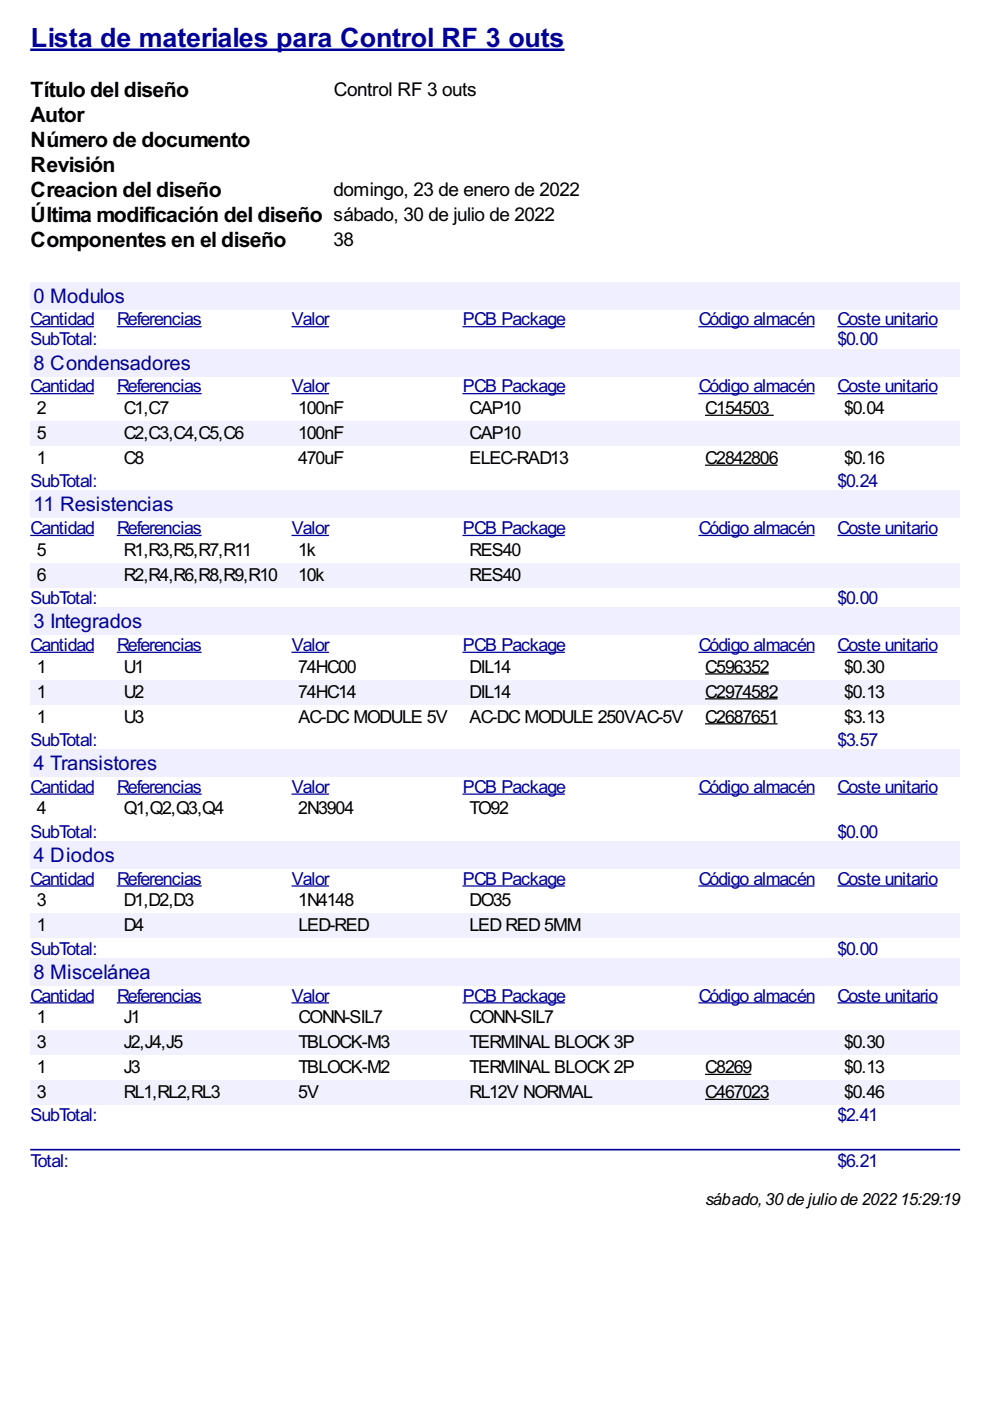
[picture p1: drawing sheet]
<svg xmlns="http://www.w3.org/2000/svg" width="210mm" height="297mm" viewBox="0 0 210 297" stroke-linecap="round" stroke-linejoin="round" font-family="sans-serif">
<defs><g id="words">
<text font-size="6.3" fill="#009" x="6.5" y="10">Lista de materiales para Control RF 3 outs</text>
<g font-size="5">
<text x="6.5" y="20.6">Título del diseño</text>
<text x="6.5" y="25.9">Autor</text>
<text x="6.5" y="31.2">Número de documento</text>
<text x="6.5" y="36.5">Revisión</text>
<text x="6.5" y="41.8">Creacion del diseño</text>
<text x="6.5" y="47.1">Última modificación del diseño sábado, 30 de julio de 2022</text>
<text x="6.5" y="52.3">Componentes en el diseño</text>
</g>
<g font-size="4.8" fill="#009">
<text x="7.1" y="64.2">0 Modulos</text>
<text x="7.1" y="78.3">8 Condensadores</text>
<text x="7.1" y="108.4">11 Resistencias</text>
<text x="7.1" y="133.2">3 Integrados</text>
<text x="7.1" y="163.3">4 Transistores</text>
<text x="7.1" y="182.7">4 Diodos</text>
<text x="7.1" y="207.5">8 Miscelánea</text>
</g>
<g font-size="4.5">
<text x="70.8" y="20.3">Control RF 3 outs</text>
<text x="70.7" y="41.5">domingo, 23 de enero de 2022</text>
<text x="70.7" y="52.1">38</text>
</g>
<g font-size="4.2" fill="#009">
<text x="6.5" y="69">Cantidad</text>
<text x="24.8" y="69">Referencias</text>
<text x="61.9" y="69">Valor</text>
<text x="98.1" y="69">PCB Package</text>
<text x="148.1" y="69">Código almacén</text>
<text x="177.6" y="69">Coste unitario</text>
<text x="6.5" y="73.2">SubTotal:</text>
<text x="177.5" y="73.2">$0.00</text>
<text x="6.5" y="83.2">Cantidad</text>
<text x="24.8" y="83.2">Referencias</text>
<text x="61.9" y="83.2">Valor</text>
<text x="98.1" y="83.2">PCB Package</text>
<text x="148.1" y="83.2">Código almacén</text>
<text x="177.6" y="83.2">Coste unitario</text>
<text x="6.5" y="103.3">SubTotal:</text>
<text x="177.5" y="103.3">$0.24</text>
<text x="6.5" y="113.3">Cantidad</text>
<text x="24.8" y="113.3">Referencias</text>
<text x="61.9" y="113.3">Valor</text>
<text x="98.1" y="113.3">PCB Package</text>
<text x="148.1" y="113.3">Código almacén</text>
<text x="177.6" y="113.3">Coste unitario</text>
<text x="6.5" y="128.1">SubTotal:</text>
<text x="177.5" y="128.1">$0.00</text>
<text x="6.5" y="138">Cantidad</text>
<text x="24.8" y="138">Referencias</text>
<text x="61.9" y="138">Valor</text>
<text x="98.1" y="138">PCB Package</text>
<text x="148.1" y="138">Código almacén</text>
<text x="177.6" y="138">Coste unitario</text>
<text x="6.5" y="158.1">SubTotal:</text>
<text x="177.5" y="158.1">$3.57</text>
<text x="6.5" y="168.1">Cantidad</text>
<text x="24.8" y="168.1">Referencias</text>
<text x="61.9" y="168.1">Valor</text>
<text x="98.1" y="168.1">PCB Package</text>
<text x="148.1" y="168.1">Código almacén</text>
<text x="177.6" y="168.1">Coste unitario</text>
<text x="6.5" y="177.6">SubTotal:</text>
<text x="177.5" y="177.6">$0.00</text>
<text x="6.5" y="187.6">Cantidad</text>
<text x="24.8" y="187.6">Referencias</text>
<text x="61.9" y="187.6">Valor</text>
<text x="98.1" y="187.6">PCB Package</text>
<text x="148.1" y="187.6">Código almacén</text>
<text x="177.6" y="187.6">Coste unitario</text>
<text x="6.5" y="202.4">SubTotal:</text>
<text x="177.5" y="202.4">$0.00</text>
<text x="6.5" y="212.4">Cantidad</text>
<text x="24.8" y="212.4">Referencias</text>
<text x="61.9" y="212.4">Valor</text>
<text x="98.1" y="212.4">PCB Package</text>
<text x="148.1" y="212.4">Código almacén</text>
<text x="177.6" y="212.4">Coste unitario</text>
<text x="6.5" y="237.8">SubTotal:</text>
<text x="177.5" y="237.8">$2.41</text>
<text x="6.5" y="247.4">Total:</text>
<text x="177.5" y="247.4">$6.21</text>
</g>
<g font-size="4.2">
<text x="7.8" y="87.8">2</text>
<text x="26.2" y="87.8">C1,C7</text>
<text x="63.2" y="87.8">100nF</text>
<text x="99.5" y="87.8">CAP10</text>
<text x="149.5" y="87.8">C154503</text>
<text x="179" y="87.8">$0.04</text>
<text x="7.8" y="93.1">5</text>
<text x="26.2" y="93.1">C2,C3,C4,C5,C6</text>
<text x="63.2" y="93.1">100nF</text>
<text x="99.5" y="93.1">CAP10</text>
<text x="7.8" y="98.4">1</text>
<text x="26.2" y="98.4">C8</text>
<text x="63.2" y="98.4">470uF</text>
<text x="99.5" y="98.4">ELEC-RAD13</text>
<text x="149.5" y="98.4">C2842806</text>
<text x="179" y="98.4">$0.16</text>
<text x="7.8" y="117.8">5</text>
<text x="26.2" y="117.8">R1,R3,R5,R7,R11</text>
<text x="63.2" y="117.8">1k</text>
<text x="99.5" y="117.8">RES40</text>
<text x="7.8" y="123.1">6</text>
<text x="26.2" y="123.1">R2,R4,R6,R8,R9,R10</text>
<text x="63.2" y="123.1">10k</text>
<text x="99.5" y="123.1">RES40</text>
<text x="7.8" y="142.6">1</text>
<text x="26.2" y="142.6">U1</text>
<text x="63.2" y="142.6">74HC00</text>
<text x="99.5" y="142.6">DIL14</text>
<text x="149.5" y="142.6">C596352</text>
<text x="179" y="142.6">$0.30</text>
<text x="7.8" y="147.9">1</text>
<text x="26.2" y="147.9">U2</text>
<text x="63.2" y="147.9">74HC14</text>
<text x="99.5" y="147.9">DIL14</text>
<text x="149.5" y="147.9">C2974582</text>
<text x="179" y="147.9">$0.13</text>
<text x="7.8" y="153.2">1</text>
<text x="26.2" y="153.2">U3</text>
<text x="63.3" y="153.2">AC-DC MODULE 5V</text>
<text x="99.5" y="153.2">AC-DC MODULE 250VAC-5V</text>
<text x="149.5" y="153.2">C2687651</text>
<text x="179" y="153.2">$3.13</text>
<text x="7.8" y="172.7">4</text>
<text x="26.2" y="172.7">Q1,Q2,Q3,Q4</text>
<text x="63.2" y="172.7">2N3904</text>
<text x="99.5" y="172.7">TO92</text>
<text x="7.8" y="192.2">3</text>
<text x="7.8" y="197.5">1</text>
<text x="26.2" y="192.2">D1,D2,D3</text>
<text x="26.2" y="197.5">D4</text>
<text x="63.2" y="192.2">1N4148</text>
<text x="63.3" y="197.5">LED-RED</text>
<text x="99.5" y="192.2">DO35</text>
<text x="99.5" y="197.5">LED RED5MM</text>
<text x="7.8" y="216.9">1</text>
<text x="26.2" y="216.9">J1</text>
<text x="63.3" y="216.9">CONN-SIL7</text>
<text x="99.5" y="216.9">CONN-SIL7</text>
<text x="7.8" y="222.2">3</text>
<text x="7.8" y="227.5">1</text>
<text x="26.2" y="222.2">J2,J4,J5</text>
<text x="26.2" y="227.5">J3</text>
<text x="63.3" y="222.2">TBLOCK-M3</text>
<text x="63.3" y="227.5">TBLOCK-M2</text>
<text x="99.5" y="222.2">TERMINAL BLOCK 3P</text>
<text x="99.5" y="227.5">TERMINAL BLOCK 2P</text>
<text x="149.5" y="227.5">C8269</text>
<text x="179" y="222.2">$0.30</text>
<text x="179" y="227.5">$0.13</text>
<text x="7.8" y="232.8">3</text>
<text x="26.2" y="232.8">RL1,RL2,RL3</text>
<text x="63.2" y="232.8">5V</text>
<text x="99.5" y="232.8">RL12V NORMAL</text>
<text x="149.5" y="232.8">C467023</text>
<text x="179" y="232.8">$0.46</text>
</g>
<text font-size="4" x="149.6" y="255.6">sábado,30de julio de 202215:29:19</text>
</g></defs>
<path d="M6.4 10.6h113.3" fill="none" stroke="#009" stroke-width=".53"/>
<g fill="#efefff">
<path d="M6.4 59.8h197.2v5.8h-197.2z"/>
<path d="M6.9 60h19.3v4.8h-19.3z"/>
</g>
<path d="M6.4 69.3h13.5M24.8 69.3h18M61.8 69.3h7.9M98.1 69.3h21.7M148.1 69.3h24.6M177.5 69.3h21.2" fill="none" stroke="#009" stroke-width=".26"/>
<g fill="#efefff">
<path d="M6.4 74h197.2v5.8h-197.2z"/>
<path d="M6.9 74.3h33.3v4.8h-33.3z"/>
</g>
<path d="M6.4 83.5h13.5M24.8 83.5h18M61.8 83.5h7.9M98.1 83.5h21.7M148.1 83.5h24.6M177.5 83.5h21.2" fill="none" stroke="#009" stroke-width=".26"/>
<path d="M149.5 88h14.5" fill="none" stroke="#000" stroke-width=".26"/>
<g fill="#f0f0fe">
<path d="M6.4 89.3h18.4v5.3h-18.4z"/>
<path d="M7.7 89.4h1.8v4.2h-1.8z"/>
<path d="M24.8 89.3h37v5.3h-37z"/>
<path d="M25.9 89.4h25.4v4.2h-25.4z"/>
<path d="M61.8 89.3h36.3v5.3h-36.3z"/>
<path d="M63 89.4h9.5v4.2h-9.5z"/>
<path d="M98.1 89.3h50v5.3h-50z"/>
<path d="M99.3 89.4h10.8v4.2h-10.8z"/>
<path d="M148.1 89.3h29.4v5.3h-29.4z"/>
<path d="M177.5 89.3h26.1v5.3h-26.1z"/>
</g>
<path d="M149.5 98.6h15.3" fill="none" stroke="#000" stroke-width=".26"/>
<g fill="#efefff">
<path d="M6.4 104.1h197.2v5.7h-197.2z"/>
<path d="M6.9 104.2h29.6v4.8h-29.6z"/>
</g>
<path d="M6.4 113.5h13.5M24.8 113.5h18M61.8 113.5h7.9M98.1 113.5h21.7M148.1 113.5h24.6M177.5 113.5h21.2" fill="none" stroke="#009" stroke-width=".26"/>
<g fill="#f0f0fe">
<path d="M6.4 119.3h18.4v5.3h-18.4z"/>
<path d="M7.7 119.6h1.8v4.2h-1.8z"/>
<path d="M24.8 119.3h37v5.3h-37z"/>
<path d="M25.9 119.6h32.6v4.2h-32.6z"/>
<path d="M61.8 119.3h36.3v5.3h-36.3z"/>
<path d="M63 119.6h5.6v4.2h-5.6z"/>
<path d="M98.1 119.3h50v5.3h-50z"/>
<path d="M99.3 119.6h10.8v4.2h-10.8z"/>
<path d="M148.1 119.3h29.4v5.3h-29.4z"/>
<path d="M177.5 119.3h26.1v5.3h-26.1z"/>
</g>
<g fill="#efefff">
<path d="M6.4 128.9h197.2v5.7h-197.2z"/>
<path d="M6.9 129.1h23v4.7h-23z"/>
</g>
<path d="M6.4 138.3h13.5M24.8 138.3h18M61.8 138.3h7.9M98.1 138.3h21.7M148.1 138.3h24.6M177.5 138.3h21.2" fill="none" stroke="#009" stroke-width=".26"/>
<path d="M149.5 142.9h13.5" fill="none" stroke="#000" stroke-width=".26"/>
<g fill="#f0f0fe">
<path d="M6.4 144.1h18.4v5.3h-18.4z"/>
<path d="M7.7 144.4h1.8v4.2h-1.8z"/>
<path d="M24.8 144.1h37v5.3h-37z"/>
<path d="M25.9 144.4h4.3v4.2h-4.3z"/>
<path d="M61.8 144.1h36.3v5.3h-36.3z"/>
<path d="M63 144.4h12.2v4.2h-12.2z"/>
<path d="M98.1 144.1h50v5.3h-50z"/>
<path d="M99.3 144.4h8.7v4.2h-8.7z"/>
<path d="M148.1 144.1h29.4v5.3h-29.4z"/>
<path d="M149.3 144.4h15.3v4.2h-15.3z"/>
</g>
<path d="M149.5 148.2h15.3" fill="none" stroke="#000" stroke-width=".26"/>
<g fill="#f0f0fe">
<path d="M177.5 144.1h26.1v5.3h-26.1z"/>
<path d="M178.9 144.4h8.5v4.2h-8.5z"/>
</g>
<path d="M149.5 153.5h15.3" fill="none" stroke="#000" stroke-width=".26"/>
<g fill="#efefff">
<path d="M6.4 158.9h197.2v5.8h-197.2z"/>
<path d="M6.9 159.2h26.2v4.8h-26.2z"/>
</g>
<path d="M6.4 168.4h13.5M24.8 168.4h18M61.8 168.4h7.9M98.1 168.4h21.7M148.1 168.4h24.6M177.5 168.4h21.2" fill="none" stroke="#009" stroke-width=".26"/>
<g fill="#efefff">
<path d="M6.4 178.4h197.2v5.8h-197.2z"/>
<path d="M6.9 178.5h17.2v4.8h-17.2z"/>
</g>
<path d="M6.4 187.9h13.5M24.8 187.9h18M61.8 187.9h7.9M98.1 187.9h21.7M148.1 187.9h24.6M177.5 187.9h21.2" fill="none" stroke="#009" stroke-width=".26"/>
<g fill="#f0f0fe">
<path d="M6.4 193.7h18.4v5.3h-18.4z"/>
<path d="M7.7 193.9h1.8v4.2h-1.8z"/>
<path d="M24.8 193.7h37v5.3h-37z"/>
<path d="M25.9 193.9h4.3v4.2h-4.3z"/>
<path d="M61.8 193.7h36.3v5.3h-36.3z"/>
<path d="M63 193.9h14.8v4.2h-14.8z"/>
<path d="M98.1 193.7h50v5.3h-50z"/>
<path d="M99.3 193.9h23.5v4.2h-23.5z"/>
<path d="M148.1 193.7h29.4v5.3h-29.4z"/>
<path d="M177.5 193.7h26.1v5.3h-26.1z"/>
</g>
<g fill="#efefff">
<path d="M6.4 203.2h197.2v5.7h-197.2z"/>
<path d="M6.9 203.4h24.9v4.8h-24.9z"/>
</g>
<path d="M6.4 212.6h13.5M24.8 212.6h18M61.8 212.6h7.9M98.1 212.6h21.7M148.1 212.6h24.6M177.5 212.6h21.2" fill="none" stroke="#009" stroke-width=".26"/>
<g fill="#f0f0fe">
<path d="M6.4 218.4h18.4v5.3h-18.4z"/>
<path d="M7.7 218.7h1.8v4.3h-1.8z"/>
<path d="M24.8 218.4h37v5.3h-37z"/>
<path d="M25.9 218.7h12.5v4.3h-12.5z"/>
<path d="M61.8 218.4h36.3v5.3h-36.3z"/>
<path d="M63 218.7h19.3v4.3h-19.3z"/>
<path d="M98.1 218.4h50v5.3h-50z"/>
<path d="M99.3 218.7h34.9v4.3h-34.9z"/>
<path d="M148.1 218.4h29.4v5.3h-29.4z"/>
<path d="M177.5 218.4h26.1v5.3h-26.1z"/>
<path d="M178.9 218.7h8.5v4.3h-8.5z"/>
</g>
<path d="M149.5 227.8h9.8" fill="none" stroke="#000" stroke-width=".26"/>
<g fill="#f0f0fe">
<path d="M6.4 229h18.4v5.3h-18.4z"/>
<path d="M7.7 229.3h1.8v4.3h-1.8z"/>
<path d="M24.8 229h37v5.3h-37z"/>
<path d="M25.9 229.3h20.4v4.3h-20.4z"/>
<path d="M61.8 229h36.3v5.3h-36.3z"/>
<path d="M63 229.3h4.2v4.3h-4.2z"/>
<path d="M98.1 229h50v5.3h-50z"/>
<path d="M99.3 229.3h25.9v4.3h-25.9z"/>
<path d="M148.1 229h29.4v5.3h-29.4z"/>
<path d="M149.3 229.3h13.5v4.3h-13.5z"/>
</g>
<path d="M149.5 233.1h13.5" fill="none" stroke="#000" stroke-width=".26"/>
<g fill="#f0f0fe">
<path d="M177.5 229h26.1v5.3h-26.1z"/>
<path d="M178.9 229.3h8.5v4.3h-8.5z"/>
</g>
<path d="M6.6 243.8h196.8" fill="none" stroke="#009" stroke-width=".35"/>
<use href="#words"/>
</svg>
